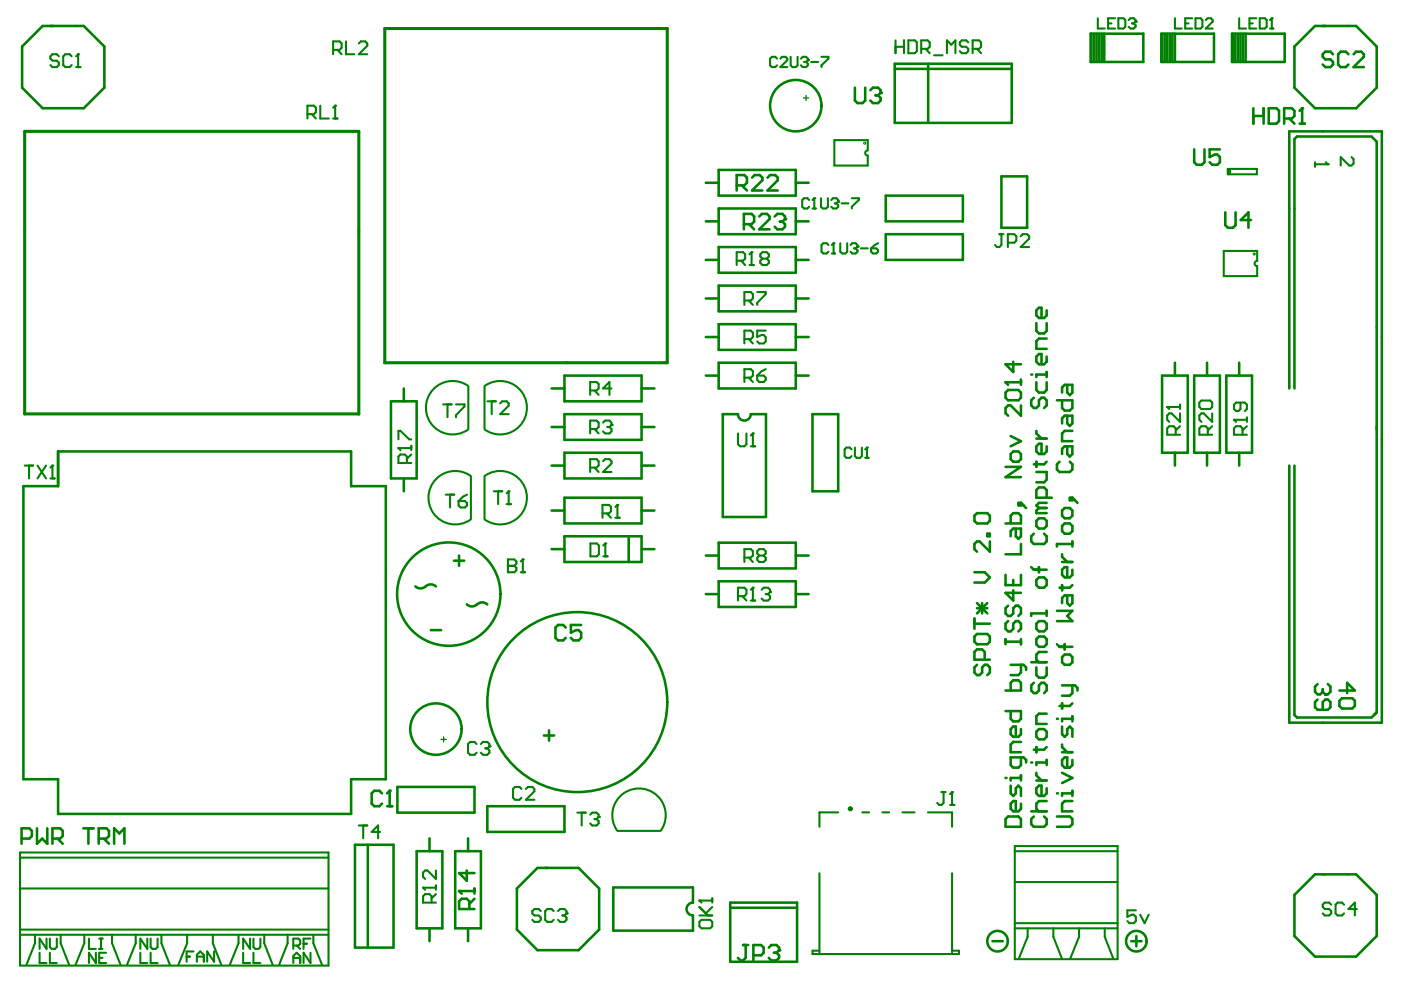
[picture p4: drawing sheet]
<svg xmlns="http://www.w3.org/2000/svg" width="289mm" height="203mm" viewBox="0 0 289 203" stroke-linecap="round" stroke-linejoin="round" font-family="sans-serif">
<g fill="none" stroke="#008000" stroke-width=".53">
<path d="M8.8 5.4h8.5l4.2 4.2v8.5l-4.2 4.2h-8.5l-4.2-4.2v-8.5zM184.5 13.2h24.1v12.2h-24.1zM184.5 14.2h23.9M191.4 13.2v12.2M224.9 6.9h10.9v5.9h-10.9zM225.1 6.9v5.9M225.6 6.9v5.9M226.1 6.9v5.9M226.7 6.9v5.9M227.2 6.9v5.9M227.7 6.9v5.9M239.5 6.9h10.9v5.9h-10.9z"/>
<path d="M239.7 6.9v5.9M240.2 6.9v5.9M240.7 6.9v5.9M241.2 6.9v5.9M241.8 6.9v5.9M242.3 6.9v5.9M254.1 6.9h10.8v5.9h-10.8zM254.2 6.9v5.9M254.8 6.9v5.9M255.3 6.9v5.9M255.8 6.9v5.9M256.3 6.9v5.9"/>
<path d="M256.9 6.9v5.9M271.2 5.4h8.5l4.2 4.2v8.5l-4.2 4.2h-8.5l-4.2-4.2v-8.5zM145.6 37.7h2.6M148.2 35.1h15.9v5.3h-15.9zM164.1 37.7h2.7M206.5 36.4h5.3v10.6h-5.3zM145.6 45.7h2.6M145.6 53.6h2.6M148.2 43h15.9v5.3h-15.9zM148.2 51h15.9v5.3h-15.9zM148.2 58.9h15.9v5.3h-15.9zM164.1 45.7h2.7"/>
<path d="M164.1 53.6h2.7M182.7 40.4h15.9v5.3h-15.9zM182.7 48.3h15.9v5.3h-15.9zM116.4 77.5h15.9v5.3h-15.9zM145.6 77.5h2.6M145.6 69.5h2.6M145.6 61.6h2.6M148.2 66.9h15.9v5.3h-15.9zM148.2 74.8h15.9v5.3h-15.9zM164.1 77.5h2.7M164.1 69.5h2.7M164.1 61.6h2.7"/>
<path d="M239.7 77.5h5.3v15.9h-5.3zM242.3 74.8v2.7M246.3 77.5h5.3v15.9h-5.3zM248.9 74.8v2.7M252.9 77.5h5.3v15.9h-5.3zM255.6 74.8v2.7M12 93.1h60.4v7.2h7.2v60.4h-7.2v7.2h-60.4v-7.2h-7.2v-60.4h7.2zM80.6 82.8h5.3v15.9h-5.3zM83.3 80.1v2.7M83.3 98.7v2.7M113.8 88.1h2.6M113.8 80.1h2.6"/>
<path d="M113.8 96h2.6M116.4 85.4h15.9v5.3h-15.9zM116.4 93.4h15.9v5.3h-15.9zM132.3 88.1h2.7M132.3 80.1h2.7M132.3 96h2.7M152.2 85.4h-3.1v21.3h8.9v-21.3h-3.2M167.6 85.4h5.3v16h-5.3zM242.3 93.4v2.6M248.9 93.4v2.6M255.6 93.4v2.6M265.9 80.1v-53h19.1v122h-19.1v-53.1"/>
<path d="M267 80.1v-51.4l.5-.5h15.4l1 1v117.8l-1 1h-15.4l-.5-.5v-51.5M93.6 115.7h2.1M94.7 114.6v2.1M113.8 105.3h2.6M113.8 113.3h2.6M116.4 102.7h15.9v5.3h-15.9zM116.4 110.6h15.9v5.3h-15.9zM129.7 110.6v5.3M132.3 105.3h2.7M132.3 113.3h2.7M145.6 114.6h2.6M148.2 112h15.9v5.3h-15.9z"/>
<path d="M148.2 119.9h15.9v5.3h-15.9zM164.1 114.6h2.7M88.8 130h2.2M145.6 122.6h2.6M164.1 122.6h2.7M112.2 151.7h2.1M113.2 150.7v2.1M73.2 174.3h8v21.2h-8zM75.9 174.3v21.2M82 162.3h15.9v5.3h-15.9zM85.9 175.6h5.3v15.9h-5.3zM88.6 172.9v2.7"/>
<path d="M93.9 175.6h5.3v15.9h-5.3zM96.5 172.9v2.7M100.5 166.3h15.9v5.3h-15.9zM110.8 179h8.5l4.3 4.3v8.5l-4.3 4.2h-8.5l-4.2-4.2v-8.5zM88.6 191.5v2.7M96.5 191.5v2.7M142.9 186.2v-3.1h-16.4v8.9h16.4v-3.1M150.6 186.2h13.8v12.2h-13.8zM150.6 187.3h13.8M271.2 180.4h8.5l4.2 4.2v8.5l-4.2 4.2h-8.5l-4.2-4.2v-8.5z"/>
</g>
<path d="M166.2 19.7v1M165.7 20.2h1.1M91 152.5h1M91.5 152v1.1" fill="none" stroke="#008000" stroke-width=".27"/>
<g fill="none" stroke="#008000" stroke-width=".42">
<path d="M179 31v-2.1h-6.9v5.3h6.9v-2.1M253.2 34.8h6v1.2h-6zM259.3 53.8v-2h-6.9v5.2h6.9v-2.1M96.6 79.7v8.8M99.9 79.7v8.8M97.1 98.3v8.8M99.9 98.3v8.8M4.1 175.9h63.6v23.3h-63.6zM4.1 176.9h63.6M127.4 171.4h8.8M172.9 167.6h-3.9v3M177.8 167.6h1.4"/>
<path d="M182 167.6h1.4M186.1 167.6h2.5M191.4 167.6h4.9v3M209.3 174.5h21.2v23.4h-21.2zM209.3 175.6h21.2M4.1 191.8h63.6M4.1 192.8h63.6M4.1 183.3h63.6M7.2 192.8v1.8l-1.7 4.4M12.5 192.8v1.8l1.8 4.4M17.4 192.8v1.8l-1.8 4.4M23.1 192.8v1.8l1.8 4.4"/>
<path d="M28 192.8v1.8l-1.8 4.4M33.3 192.8v1.8l1.7 4.4M38.6 192.8v1.8l-1.8 4.4M43.9 192.8v1.8l1.7 4.4M49.2 192.8v1.8l-1.8 4.4M54.5 192.8v1.8l1.7 4.4M59.3 192.8v1.8l-1.7 4.4M64.6 192.8v1.8l1.8 4.4M87.3 183.1h2.6M89 186.2v-1.3l-.4-.4h-.9l-.4 .4v1.3h2.6M89.9 184.5l-.9 .8M89.9 182.7v.9"/>
<path d="M169 196.1h-1.4v.7h30.2v-.7h-1.5M169 180.2v16.6M196.3 180.2v16.6M209.3 190.4h21.2M209.3 191.5h21.2M209.3 182h21.2M211.9 191.5v1.8l-1.8 4.4M217.2 191.5v1.8l1.8 4.4M222.5 191.5v1.8l-1.8 4.4M227.8 191.5v1.8l1.8 4.4"/>
</g>
<path d="M79.3 74.8h58.3v-68.9h-58.2v68.9M74 85.4h-68.9v-58.3h68.9v58.3" fill="none" stroke="#008000" stroke-width=".64"/>
<circle cx="87.3" cy="183.1" r=".21" fill="#008000"/>
<path d="M101.8 101.4h1.8M102.7 101.4v2.6M104.5 104h.9M104.9 101.4v2.6M89.9 179.6v1.7l-1.7-1.7h-.5l-.4 .4v.9l.4 .4M87.3 183.1l.4 .5" fill="none" stroke="#008000" stroke-width=".42"/>
<circle cx="104.9" cy="101.4" r=".21" fill="#008000"/>
<path d="M175.6 92.7l-.4-.4h-.6l-.4 .4v1.4l.4 .4h.6l.4-.4M176.3 92.3v1.8l.4 .4h.7l.3-.4v-1.8M178.4 94.5h.7M178.8 92.3v2.2M104.9 101.4l-.4 .4" fill="none" stroke="#008000" stroke-width=".42"/>
<circle cx="178.8" cy="92.3" r=".21" fill="#008000"/>
<path d="M170.8 50.5l-.3-.3h-.7l-.4 .3v1.4l.4 .4h.7l.3-.4M171.5 52.3h.7M171.9 50.2v2.1M178.8 92.3l-.4 .4" fill="none" stroke="#008000" stroke-width=".42"/>
<circle cx="171.9" cy="50.2" r=".21" fill="#008000"/>
<path d="M171.9 50.2l-.4 .3M173.3 50.2v1.7l.4 .4h.6l.4-.4v-1.7M175.4 50.5l.4-.3h.7l.3 .3v.4" fill="none" stroke="#008000" stroke-width=".42"/>
<circle cx="176.8" cy="50.9" r=".21" fill="#008000"/>
<path d="M255.6 3.8v2.1h1.4M257.7 4.8h.7M259.1 3.8h-1.4v2.1h1.4M259.8 3.8h1.1l.3 .3v1.4l-.3 .4h-1.1zM261.9 5.9h.7M262.3 3.8v2.1M176.1 51.2h.4M176.5 51.2l.3 .4v.3l-.3 .4h-.7l-.4-.4M176.8 50.9l-.3 .3M177.5 51.2h1.5M179.6 51.2h1.1l.4 .4v.3l-.4 .4h-.7l-.4-.4zM181.1 50.2l-.7 .3-.8 .7" fill="none" stroke="#008000" stroke-width=".42"/>
<path d="M204.7 194.2h2.1" fill="none" stroke="#008000" stroke-width=".53"/>
<circle cx="262.3" cy="3.8" r=".21" fill="#008000"/>
<path d="M262.3 3.8l-.4 .3M271.2 33.5v.9M271.2 33.9h2.6M274.5 186.6l-.4-.4h-.9l-.4 .4v.5l.4 .4h.9l.4 .5v.4l-.4 .5h-.9l-.4-.5M277.2 186.6l-.4-.4h-.9l-.5 .4v1.8l.5 .5h.9l.4-.5M279.8 187.5h-1.7l1.3-1.3v2.7" fill="none" stroke="#008000" stroke-width=".42"/>
<circle cx="273.8" cy="33.9" r=".21" fill="#008000"/>
<g fill="none" stroke="#008000" stroke-width=".42">
<path d="M63.4 23.5h1.3l.4-.4v-.9l-.4-.4h-1.3v2.7M64.3 23.5l.8 1M66 21.8v2.7h1.8M68.7 24.5h.9M69.1 21.8v2.7M273.4 33.5l.4 .4M74 170.3h1.7M74.9 170.3v2.6M78.4 171.6h-1.7l1.3-1.3v2.6M18.3 193.6v2.2h1.5M19.8 196.5v2.2l-1.5-2.2v2.2M20.5 195.8h.7"/>
<path d="M20.5 193.6h.7M20.5 197.6h.7M20.8 193.6v2.2M21.9 196.5h-1.4v2.2h1.4M38.5 197.3h.7M39.9 196.3h-1.4v2.1M40.6 197.3h1.4M40.6 198.4v-1.4l.7-.7 .7 .7v1.4M44.2 196.3v2.1l-1.5-2.1v2.1M50.1 196.5v2.2h1.5M51.6 193.6v2.2l-1.5-2.2v2.2M52.3 193.6v1.8l.3 .4h.7l.4-.4v-1.8"/>
<path d="M52.3 196.5v2.2h1.4"/>
</g>
<circle cx="69.1" cy="21.8" r=".21" fill="#008000"/>
<g fill="none" stroke="#008000" stroke-width=".42">
<path d="M68.7 10.3h1.3l.4-.4v-.9l-.4-.5h-1.3v2.7M69.6 10.3l.8 .9M71.3 8.5v2.7h1.8M74 9l.4-.5h.9l.4 .5v.4l-1.7 1.8h1.7M69.1 21.8l-.4 .4M82.2 92.4h2.6M83.9 95.5v-1.3l-.4-.4h-.9l-.4 .4v1.3h2.6M84.8 93.8l-.9 .8M84.8 92v.9M91.4 83.4h1.7M92.3 83.4v2.7M94 83.4h1.8v.4l-1.8 1.9v.4"/>
<path d="M91.9 102h1.8M92.8 102v2.7M94.6 103.4h1.3l.4 .4v.5l-.4 .4h-.9l-.4-.4zM96.3 102l-.8 .5-.9 .9"/>
</g>
<circle cx="82.2" cy="92.4" r=".21" fill="#008000"/>
<path d="M82.2 92.4l.4 .5M82.2 90.6v-1.7h.4l1.8 1.7h.4M100.5 82.8h1.8M101.4 82.8v2.6M103.2 83.2l.4-.4h.9l.4 .4v.5l-1.7 1.7h1.7M107.6 162.8l-.5-.5h-.9l-.4 .5v1.8l.4 .4h.9l.5-.4M108.5 162.8l.4-.5h.9l.4 .5v.4l-1.7 1.8h1.7M119.1 167.6h1.7M120 167.6v2.7M121.7 168.1l.4-.5h.9l.5 .5v.4" fill="none" stroke="#008000" stroke-width=".42"/>
<circle cx="123.5" cy="168.5" r=".21" fill="#008000"/>
<path d="M124.3 105.9h1.3l.4-.4v-.9l-.4-.4h-1.3v2.6M125.2 105.9l.8 .9M126.9 106.8h.9M127.3 104.2v2.6M122.6 169h.4M123 169l.5 .4v.5l-.5 .4h-.9l-.4-.4M123.5 168.5l-.5 .5" fill="none" stroke="#008000" stroke-width=".42"/>
<circle cx="127.3" cy="104.2" r=".21" fill="#008000"/>
<path d="M121.7 88.5h1.3l.5-.4v-.9l-.5-.4h-1.3v2.6M121.7 96.5h1.3l.5-.5v-.9l-.5-.4h-1.3v2.7M122.6 96.5l.9 .9M122.6 88.5l.9 .9M124.4 95.1l.4-.4h.9l.4 .4v.5l-1.7 1.8h1.7M124.4 87.2l.4-.4h.9l.4 .4v.5M127.3 104.2l-.4 .4" fill="none" stroke="#008000" stroke-width=".42"/>
<circle cx="126.1" cy="87.7" r=".21" fill="#008000"/>
<path d="M125.3 88.1h.4M125.7 88.1l.4 .4v.5l-.4 .4h-.9l-.4-.4M126.1 87.7l-.4 .4M144.2 188.9h2.7M144.2 187.1l1.8 1.8M144.2 185.8h2.7M144.7 189.8h1.8l.4 .4v.9l-.4 .4h-1.8l-.5-.4v-.9zM146.9 185.3v.9M146.9 187.1l-1.3 1.3" fill="none" stroke="#008000" stroke-width=".42"/>
<circle cx="144.2" cy="185.8" r=".21" fill="#008000"/>
<path d="M144.2 185.8l.5 .4" fill="none" stroke="#008000" stroke-width=".42"/>
<path d="M153.2 195h1.1M153.8 195v2.6l-.6 .5h-.5l-.5-.5M155.4 197.1h1.6l.5-.6v-1l-.5-.5h-1.6v3.1M158.5 195.5l.6-.5h1l.6 .5v.5" fill="none" stroke="#008000" stroke-width=".53"/>
<circle cx="160.7" cy="196" r=".27" fill="#008000"/>
<path d="M159.6 196.5h.5M160.1 196.5l.6 .6v.5l-.6 .5h-1l-.6-.5M160.7 196l-.6 .5" fill="none" stroke="#008000" stroke-width=".53"/>
<path d="M152.2 123h1.3l.4-.4v-.9l-.4-.5h-1.3v2.7M153.1 123l.8 .9M154.8 123.9h.9M155.3 121.2v2.7" fill="none" stroke="#008000" stroke-width=".42"/>
<circle cx="155.3" cy="121.2" r=".21" fill="#008000"/>
<path d="M155.3 121.2l-.5 .5M157.1 121.7l.4-.5h.9l.4 .5v.4" fill="none" stroke="#008000" stroke-width=".42"/>
<circle cx="158.8" cy="122.1" r=".21" fill="#008000"/>
<path d="M152.2 89.4v2.2l.4 .5h.9l.4-.5v-2.2M154.8 92.1h.9M155.3 89.4v2.7M157.9 122.6h.5M158.4 122.6l.4 .4v.5l-.4 .4h-.9l-.4-.4M158.8 122.1l-.4 .5" fill="none" stroke="#008000" stroke-width=".42"/>
<circle cx="155.3" cy="89.4" r=".21" fill="#008000"/>
<g fill="none" stroke="#008000" stroke-width=".42">
<path d="M151.9 53.8h1.3l.5-.4v-.9l-.5-.5h-1.3v2.7M152.8 53.8l.9 .9M154.6 54.7h.9M155 52v2.7M153.5 62h1.3l.5-.4v-.9l-.5-.5h-1.3v2.7M153.5 70h1.3l.5-.5v-.9l-.5-.4h-1.3v2.7M153.5 77.9h1.3l.5-.4v-.9l-.5-.4h-1.3v2.6M154.4 70l.9 .9M154.4 77.9l.9 .9M154.4 62l.9 .9M156.2 60.2h1.7v.5l-1.7 1.8v.4M156.2 77.5h1.3l.4 .4v.5l-.4 .4h-.9l-.4-.4z"/>
<path d="M157.9 68.2h-1.7v1.3l.9-.4h.4l.4 .4v.9l-.4 .5h-.9l-.4-.5M157.9 76.2l-.8 .4-.9 .9M155.3 89.4l-.5 .4"/>
</g>
<circle cx="155" cy="52" r=".21" fill="#008000"/>
<path d="M155 52l-.4 .5M157.2 53.4l-.4-.5v-.4l.4-.5h.9l.4 .5v.4l-.4 .5M157.2 53.4l-.4 .4v.5l.4 .4h.9l.4-.4v-.5l-.4-.4M157.2 53.4h.9M166.9 41.3l-.4-.4h-.7l-.4 .4v1.3l.4 .4h.7l.4-.4M167.6 43h.6M167.9 40.9v2.1" fill="none" stroke="#008000" stroke-width=".42"/>
<path d="M151.9 38.2h1.6l.5-.5v-1.1l-.5-.5h-1.6v3.2M153 38.2l1 1.1M155.1 36.6l.5-.5h1.1l.5 .5v.6l-2.1 2.1h2.1M158.3 36.6l.5-.5h1.1l.5 .5v.6l-2.1 2.1h2.1" fill="none" stroke="#008000" stroke-width=".53"/>
<circle cx="167.9" cy="40.9" r=".21" fill="#008000"/>
<path d="M167.9 40.9l-.3 .4M169.3 40.9v1.7l.4 .4h.7l.3-.4v-1.7M171.4 41.3l.4-.4h.7l.4 .4v.3" fill="none" stroke="#008000" stroke-width=".42"/>
<circle cx="172.9" cy="41.6" r=".21" fill="#008000"/>
<g fill="none" stroke="#008000" stroke-width=".42">
<path d="M172.2 42h.3M172.5 42l.4 .3v.3l-.4 .4h-.7l-.4-.4M172.9 41.6l-.4 .4M173.5 42h1.5M175.7 40.9h1.4v.4l-1.4 1.3v.4M206.1 48.3h.8M206.5 48.3v2.2l-.4 .5h-.5l-.4-.5M207.8 50.1h1.4l.4-.5v-.9l-.4-.4h-1.4v2.7M210.5 48.7l.4-.4h.9l.4 .4v.5l-1.7 1.8h1.7M240.7 84h2.7M242.5 89.7v-1.3l-.5-.5h-.9l-.4 .5v1.3h2.7M243.4 85.3v1.7l-1.8-1.7h-.5l-.4 .4v.9l.4 .4"/>
<path d="M243.4 87.9l-.9 .9M243.4 83.5v.9"/>
</g>
<path d="M233.3 194.2h2.1M234.4 193.1v2.1" fill="none" stroke="#008000" stroke-width=".53"/>
<circle cx="240.7" cy="84" r=".21" fill="#008000"/>
<path d="M240.7 84l.4 .4M254.5 86.6h2.6M256.2 89.7v-1.3l-.4-.5h-.9l-.4 .5v1.3h2.6M257.1 87.9l-.9 .9M257.1 86.1v.9" fill="none" stroke="#008000" stroke-width=".42"/>
<circle cx="254.5" cy="86.6" r=".21" fill="#008000"/>
<path d="M254.5 86.6l.4 .4M255.8 83.1v1.3l-.4 .4h-.5l-.4-.4v-.9l.4-.4h1.8l.4 .4v.9l-.4 .4" fill="none" stroke="#008000" stroke-width=".42"/>
<path d="M273.8 141.1l.6 .6v1l-.6 .5h-.5M276.2 142.5h3.2l-1.6-1.6v2.1M276.8 144h2.1l.5 .6v1l-.5 .6h-2.1l-.6-.6v-1z" fill="none" stroke="#008000" stroke-width=".53"/>
<circle cx="273.3" cy="143.2" r=".27" fill="#008000"/>
<path d="M271.7 144.3l-.5 .5v1.1l.5 .5h2.1l.6-.5v-1.1l-.6-.5h-.5l-.5 .5v1.6M271.7 141.1l-.5 .6v1l.5 .5h.6l.5-.5M272.8 142.7l.5 .5M272.8 142.2v.5" fill="none" stroke="#008000" stroke-width=".53"/>
<path d="M278.7 32.4l.4 .4v.9l-.4 .5h-.5l-1.7-1.8v1.8M5.1 96h1.7M6 96v2.7M7.7 96l1.8 2.7M9.5 96l-1.8 2.7M10.4 98.7h.9M10.8 96v2.7" fill="none" stroke="#008000" stroke-width=".42"/>
<circle cx="10.8" cy="96" r=".21" fill="#008000"/>
<path d="M10.8 96l-.4 .5M104.7 115.4v2.7h1.4l.4-.5v-.4l-.4-.5h-1.4" fill="none" stroke="#008000" stroke-width=".42"/>
<circle cx="104.7" cy="116.7" r=".21" fill="#008000"/>
<path d="M104.7 115.4h1.4l.4 .4v.5l-.4 .4h-1.4M107.4 118.1h.9M107.8 115.4v2.7" fill="none" stroke="#008000" stroke-width=".42"/>
<circle cx="107.8" cy="115.4" r=".21" fill="#008000"/>
<path d="M107.8 115.4l-.4 .4M121.8 112.1h1.3l.4 .4v1.8l-.4 .5h-1.3zM124.4 114.8h.9M124.8 112.1v2.7" fill="none" stroke="#008000" stroke-width=".42"/>
<path d="M116.7 129.5l-.6-.6h-1l-.5 .6v2.1l.5 .5h1l.6-.5M119.9 128.9h-2.2v1.6l1.1-.5h.5l.6 .5v1.1l-.6 .5h-1l-.6-.5" fill="none" stroke="#008000" stroke-width=".53"/>
<circle cx="124.8" cy="112.1" r=".21" fill="#008000"/>
<path d="M121.7 80.6h1.3l.5-.5v-.9l-.5-.4h-1.3v2.7M122.6 80.6l.9 .9M126.1 80.1h-1.7l1.3-1.3v2.7M124.8 112.1l-.4 .4M153.5 115h1.3l.5-.4v-.9l-.5-.4h-1.3v2.6M154.4 115l.9 .9M156.6 114.6l-.4-.4v-.5l.4-.4h.9l.4 .4v.5l-.4 .4M156.6 114.6l-.4 .4v.5l.4 .4h.9l.4-.4v-.5l-.4-.4M156.6 114.6h.9" fill="none" stroke="#008000" stroke-width=".42"/>
<path d="M153.4 46.2h1.6l.5-.5v-1l-.5-.6h-1.6v3.2M154.5 46.2l1 1.1M156.6 44.7l.5-.6h1.1l.5 .6v.5l-2.1 2.1h2.1M159.8 44.7l.5-.6h1.1l.5 .6v.5" fill="none" stroke="#008000" stroke-width=".53"/>
<circle cx="161.9" cy="45.2" r=".27" fill="#008000"/>
<path d="M160.8 45.7h.6M161.4 45.7l.5 .5v.6l-.5 .5h-1.1l-.5-.5M161.9 45.2l-.5 .5" fill="none" stroke="#008000" stroke-width=".53"/>
<path d="M194.2 163.4h.8M194.6 163.4v2.2l-.4 .5h-.5l-.4-.5M195.9 166.1h.9M196.3 163.4v2.7" fill="none" stroke="#008000" stroke-width=".42"/>
<circle cx="196.3" cy="163.4" r=".21" fill="#008000"/>
<path d="M196.3 163.4l-.4 .4" fill="none" stroke="#008000" stroke-width=".42"/>
<g fill="none" stroke="#008000" stroke-width=".53">
<path d="M274.9 11.2l-.5-.5h-1.1l-.5 .5v.5l.5 .6h1.1l.5 .5v.5l-.5 .5h-1.1l-.5-.5M278.1 11.2l-.5-.5h-1.1l-.5 .5v2.1l.5 .5h1.1l.5-.5M279.1 11.2l.6-.5h1l.6 .5v.5l-2.2 2.1h2.2M252.7 43.8v2.7l.5 .5h1.1l.5-.5v-2.7M258 45.4h-2.1l1.6-1.6v3.2M201 118.1h2.1l1 1-1 1.1h-2.1M201.5 105.9h2.1l.5 .5v1l-.5 .6h-2.1l-.5-.6v-1zM203.6 110.1h.5v.5h-.5zM204.1 111.7v2.1l-2.1-2.1h-.5l-.5 .5v1.1l.5 .5M201 127.6v2.1M201 128.7h3.1M201.5 137.1l-.5 .6v1l.5 .6h.5l.5-.6v-1l.6-.6h.5l.5 .6v1l-.5 .6"/>
<path d="M201.5 130.8h2.1l.5 .5v1.1l-.5 .5h-2.1l-.5-.5v-1.1zM201.5 124.4l2.1 2.1M201.5 125.5h2.1M202.5 124.4v2.1M203.1 136.1v-1.6l-.6-.5h-1l-.5 .5v1.6h3.1M203.6 124.4l-2.1 2.1M210.5 160v1M207.9 168.4h2.1l.5 .6v1.6h-3.1v-1.6zM208.4 162.1v1.6l.6 .5 .5-.5v-1.1l.5-.5 .5 .5v1.6M210.5 165.8v1l-.5 .6h-1l-.6-.6v-1l.6-.5h.5v2.1M210.5 160.5h-2.1v.5"/>
</g>
<circle cx="207.4" cy="160.5" r=".27" fill="#008000"/>
<g fill="none" stroke="#008000" stroke-width=".53">
<path d="M207.4 78.9h3.1M210.5 78.3v1.1M207.4 96.3h3.1l-3.1 2.1h3.1M207.9 80.5h2.1l.5 .5v1l-.5 .6h-2.1l-.5-.6v-1zM208.4 89.9l2.1 1.1-2.1 1.1M209 93.1h1l.5 .6v1l-.5 .6h-1l-.6-.6v-1zM210.5 83.6v2.2l-2.1-2.2h-.5l-.5 .6v1l.5 .6M207.4 108h3.1v-1.6l-.5-.5h-1l-.6 .5v1.6M207.4 118.6v2.1h3.1v-2.1M209 119.6v1.1M209.5 109v1.6l.5 .6 .5-.6v-1.6h-1.5l-.6 .6v1M210 103.7h.5v.6h-.5z"/>
<path d="M210.5 112.2v2.1h-3.1M210.5 103.7l1.1 1.1M207.4 131.8v1.1M207.4 132.4h3.1M207.9 125l-.5 .5v1l.5 .6h.5l.6-.6v-1l.5-.5h.5l.5 .5v1l-.5 .6M207.9 128.1l-.5 .6v1l.5 .6h.5l.6-.6v-1l.5-.6h.5l.5 .6v1l-.5 .6M208.4 137.1h2.7l.5 .6v.5M209 121.8v2.1l-1.6-1.6h3.1M210.5 131.8v1.1M210.5 137.1v1.6l-.5 .6h-1.6M207.4 142.5h3.1v-1.6l-.5-.6h-1l-.6 .6v1.6M207.4 146.7h3.1v1.6l-.5 .5h-1l-.6-.5v-1.6"/>
<path d="M210.5 156.2v1.6l-.5 .6h-1l-.6-.6v-1.6h2.7l.5 .6v.5M210.5 150.4v1.1l-.5 .5h-1l-.6-.5v-1.1l.6-.5h.5v2.1M210.5 153.1h-1.5l-.6 .5v1.6h2.1"/>
</g>
<circle cx="207.4" cy="78.9" r=".27" fill="#008000"/>
<path d="M207.4 78.9l.5 .5M209 74.6v2.1l-1.6-1.5h3.1M218 168.4h2.6l.6 .6v1l-.6 .6h-2.6M221.2 163.1v1.1M221.2 165.3h-1.6l-.6 .5v1.6h2.2M221.2 163.7h-2.2v.5" fill="none" stroke="#008000" stroke-width=".53"/>
<circle cx="218" cy="163.7" r=".27" fill="#008000"/>
<path d="M219 159.4l2.2 1.1-2.2 1M219 149.9v1.6l.6 .5 .5-.5v-1.1l.5-.5 .6 .5v1.6M219 153.6v.5l1.1 1.1M219 155.2h2.2M221.2 147.8v1M221.2 156.8v1l-.6 .6h-1l-.6-.6v-1l.6-.6h.5v2.2M221.2 148.3h-2.2v.5" fill="none" stroke="#008000" stroke-width=".53"/>
<circle cx="218" cy="148.3" r=".27" fill="#008000"/>
<g fill="none" stroke="#008000" stroke-width=".53">
<path d="M220.1 79.4v1.6l.5 .5 .6-.5v-1.6h-1.6l-.6 .5v1.1M218 82.6h3.2v1.6l-.6 .5h-1l-.6-.5v-1.6M218.5 95.3l-.5 .5v1l.5 .6h2.1l.6-.6v-1l-.6-.5M220.1 85.8v1.5l.5 .6 .6-.6v-1.5h-1.6l-.6 .5v1M220.1 92.1v1.6l.5 .5 .6-.5v-1.6h-1.6l-.6 .5v1.1M221.2 88.9h-1.6l-.6 .5v1.6h2.2M219 114.3v.6l1.1 1M219 115.9h2.2M219.6 104.8h1l.6 .5v1.1l-.6 .5h-1l-.6-.5v-1.1zM219.6 108h1l.6 .5v1.1l-.6 .5h-1l-.6-.5v-1.1zM220.6 102.7h.6v.5h-.6zM221.2 117.5v1.1l-.6 .5h-1l-.6-.5v-1.1l.6-.5h.5v2.1"/>
<path d="M221.2 111.7v1.1M221.2 112.2h-3.2v.6M221.2 102.7l1 1M218 132.9l.5 .5h2.7M218 126h3.2l-1.1 1.1 1.1 1h-3.2M219 120.7v1.1M219.6 135h1l.6 .6v1l-.6 .5h-1l-.6-.5v-1zM219.6 132.9v1.1M220.1 122.8v1.6l.5 .6 .6-.6v-1.6h-1.6l-.6 .6v1M221.2 120.7l-.6 .5h-2.1M219 145.1v1.1M219 141.4h2.7l.5 .5v.6"/>
<path d="M221.2 145.1l-.6 .5h-2.1M221.2 141.4v1.6l-.6 .5h-1.6"/>
</g>
<path d="M160.2 12.1l-.3-.4h-.7l-.4 .4v1.4l.4 .3h.7l.3-.3M160.9 12.1l.4-.4h.7l.4 .4v.3l-1.5 1.4h1.5M163.1 11.7v1.8l.3 .3h.7l.4-.3v-1.8M165.2 12.1l.3-.4h.7l.4 .4v.3" fill="none" stroke="#008000" stroke-width=".42"/>
<circle cx="166.6" cy="12.4" r=".21" fill="#008000"/>
<path d="M165.9 12.8h.3M166.2 12.8l.4 .4v.3l-.4 .3h-.7l-.3-.3M166.6 12.4l-.4 .4M167.3 12.8h1.4M169.4 11.7h1.4v.4l-1.4 1.4v.3M226.4 3.8v2.1h1.4M228.5 4.8h.7M230 3.8h-1.5v2.1h1.5M230.6 3.8h1.1l.4 .3v1.4l-.4 .4h-1.1zM232.8 4.1l.3-.3h.7l.4 .3v.4" fill="none" stroke="#008000" stroke-width=".42"/>
<circle cx="234.2" cy="4.5" r=".21" fill="#008000"/>
<g fill="none" stroke="#008000" stroke-width=".42">
<path d="M233.4 4.8h.4M233.8 4.8l.4 .4v.3l-.4 .4h-.7l-.3-.4M234.2 4.5l-.4 .3M242.3 3.8v2.1h1.4M244.4 4.8h.7M245.9 3.8h-1.5v2.1h1.5M246.5 3.8h1.1l.4 .3v1.4l-.4 .4h-1.1zM248.7 4.1l.3-.3h.7l.4 .3v.4l-1.4 1.4h1.4M98.3 153.5l-.4-.4h-.9l-.5 .4v1.8l.5 .4h.9l.4-.4M99.2 153.5l.4-.4h.9l.4 .4v.5M8.2 196.5v2.2h1.4M9.6 193.6v2.2l-1.4-2.2v2.2"/>
<path d="M10.3 193.6v1.8l.4 .4h.6l.4-.4v-1.8M10.3 196.5v2.2h1.4M28.9 196.5v2.2h1.5M30.4 193.6v2.2l-1.5-2.2v2.2M31.1 193.6v1.8l.3 .4h.7l.4-.4v-1.8M31.1 196.5v2.2h1.4M60.5 195.1h1l.4-.4v-.7l-.4-.4h-1v2.2M60.5 198.7v-1.5l.7-.7 .7 .7v1.5M60.5 197.6h1.4M61.2 195.1l.7 .7M62.6 194.7h.7M64 193.6h-1.4v2.2"/>
<path d="M64 196.5v2.2l-1.4-2.2v2.2"/>
</g>
<circle cx="100.9" cy="154" r=".21" fill="#008000"/>
<path d="M100.1 154.4h.4M100.5 154.4l.4 .4v.5l-.4 .4h-.9l-.4-.4M100.9 154l-.4 .4M111.5 188l-.4-.5h-.9l-.4 .5v.4l.4 .5h.9l.4 .4v.5l-.4 .4h-.9l-.4-.4M114.2 188l-.4-.5h-.9l-.5 .5v1.8l.5 .4h.9l.4-.4M115.1 188l.4-.5h.9l.4 .5v.4" fill="none" stroke="#008000" stroke-width=".42"/>
<circle cx="116.8" cy="188.4" r=".21" fill="#008000"/>
<path d="M116 188.9h.4M116.4 188.9l.4 .4v.5l-.4 .4h-.9l-.4-.4M116.8 188.4l-.4 .5M234.2 187.8h-1.7v1.3l.9-.4h.4l.4 .4v.9l-.4 .4h-.9l-.4-.4M235.1 188.7l.9 1.7 .9-1.7" fill="none" stroke="#008000" stroke-width=".42"/>
<path d="M176.3 18.1v2.6l.5 .6h1.1l.5-.6v-2.6M179.5 18.6l.5-.5h1.1l.5 .5v.5" fill="none" stroke="#008000" stroke-width=".53"/>
<circle cx="181.6" cy="19.1" r=".27" fill="#008000"/>
<g fill="none" stroke="#008000" stroke-width=".53">
<path d="M180.5 19.7h.6M181.1 19.7l.5 .5v.5l-.5 .6h-1.1l-.5-.6M181.6 19.1l-.5 .6M246.3 30.8v2.7l.5 .5h1.1l.5-.5v-2.7M251.6 30.8h-2.1v1.6l1-.5h.5l.6 .5v1.1l-.6 .5h-1l-.5-.5M258.5 22.3v3.2M258.5 23.9h2.1M260.6 22.3v3.2M261.6 22.3h1.6l.6 .6v2.1l-.6 .5h-1.6zM264.8 24.5h1.6l.6-.6v-1l-.6-.6h-1.6v3.2M265.9 24.5l1.1 1M268 25.5h1.1"/>
<path d="M268.5 22.3v3.2"/>
</g>
<g fill="none" stroke="#008000" stroke-width=".42">
<path d="M184.7 8.3v2.7M184.7 9.7h1.7M186.4 8.3v2.7M187.3 8.3h1.4l.4 .5v1.8l-.4 .4h-1.4zM190 10.1h1.3l.4-.4v-.9l-.4-.5h-1.3v2.7M190.9 10.1l.8 .9M192.6 11.4h1.8M195.3 11v-2.7l.9 .9 .8-.9v2.7M199.7 8.8l-.4-.5h-.9l-.5 .5v.4l.5 .5h.9l.4 .4v.5l-.4 .4h-.9l-.5-.4M200.6 10.1h1.3l.4-.4v-.9l-.4-.5h-1.3v2.7M201.5 10.1l.8 .9M247.8 82.6h1.8l.4 .5v.9l-.4 .4h-1.8l-.5-.4v-.9z"/>
<path d="M249.1 89.7v-1.3l-.4-.5h-.9l-.5 .5v1.3h2.7M250 85.3v1.7l-1.8-1.7h-.4l-.5 .4v.9l.5 .4M250 87.9l-.9 .9"/>
</g>
<circle cx="268.5" cy="22.3" r=".27" fill="#008000"/>
<path d="M268.5 22.3l-.5 .6" fill="none" stroke="#008000" stroke-width=".53"/>
<path d="M12.1 11.6l-.4-.4h-.9l-.4 .4v.5l.4 .4h.9l.4 .4v.5l-.4 .4h-.9l-.4-.4M14.8 11.6l-.4-.4h-.9l-.5 .4v1.8l.5 .4h.9l.4-.4M15.7 13.8h.9M16.1 11.2v2.6" fill="none" stroke="#008000" stroke-width=".42"/>
<circle cx="16.1" cy="11.2" r=".21" fill="#008000"/>
<path d="M16.1 11.2l-.4 .4" fill="none" stroke="#008000" stroke-width=".42"/>
<path d="M94.7 183.8h3.2M96.8 187.5v-1.6l-.5-.5h-1.1l-.5 .5v1.6h3.2M97.9 185.4l-1.1 1.1M97.9 183.3v1" fill="none" stroke="#008000" stroke-width=".53"/>
<circle cx="94.7" cy="183.8" r=".27" fill="#008000"/>
<path d="M78.8 163.7l-.6-.6h-1l-.5 .6v2.1l.5 .5h1l.6-.5M79.8 166.3h1.1M80.4 163.1v3.2M96.3 179.6v2.1l-1.6-1.6h3.2M94.7 183.8l.5 .5" fill="none" stroke="#008000" stroke-width=".53"/>
<circle cx="80.4" cy="163.1" r=".27" fill="#008000"/>
<path d="M213.7 159.4v.6l1.1 1M215.9 156.8v1M215.9 157.3h-2.2v.5M80.4 163.1l-.6 .6M212.7 167.4h3.2M213.2 168.4l-.5 .6v1l.5 .6h2.1l.6-.6v-1l-.6-.6M213.7 161h2.2M215.9 162.6v1.1l-.6 .5h-1l-.6-.5v-1.1l.6-.5h.5v2.1M215.9 165.3h-1.6l-.6 .5v1l.6 .6" fill="none" stroke="#008000" stroke-width=".53"/>
<circle cx="212.7" cy="157.3" r=".27" fill="#008000"/>
<g fill="none" stroke="#008000" stroke-width=".53">
<path d="M213.7 78.9v1.6l.6 .5h1l.6-.5v-1.6M215.9 77.3h-2.2v.5M215.9 76.7v1.1M213.2 82l-.5 .6v1l.5 .6h.5l.6-.6v-1l.5-.6h.5l.6 .6v1l-.6 .6M213.7 88.9v.5l1.1 1.1M213.7 95.3v1M213.7 97.4h2.2v1.6l-.6 .5h-1.6M213.7 90.5h2.2M215.9 92.1v1l-.6 .6h-1l-.6-.6v-1l.6-.6h.5v2.2M215.9 95.3l-.6 .5h-2.1M212.7 117l.5 .5h2.7M213.2 110.1l-.5 .5v1.1l.5 .5h2.1l.6-.5v-1.1l-.6-.5"/>
<path d="M214.3 104.8l-.6 .5v.6h2.2M214.3 106.9h1l.6 .5v1.1l-.6 .5h-1l-.6-.5v-1.1zM214.3 119.1h1l.6 .5v1.1l-.6 .5h-1l-.6-.5v-1.1zM214.3 117v1.1M214.3 104.8h1.6M215.9 102.7v-1.6l-.6-.5h-1l-.6 .5v1.6h3.2M215.9 103.7h-1.6l-.6 .6 .6 .5M212.7 136.6h3.2M213.7 137.7v1.6l.6 .5h1l.6-.5v-1.6M214.3 128.1h1l.6 .6v1l-.6 .6h-1l-.6-.6v-1zM214.3 131.3h1l.6 .5v1.1l-.6 .5h-1l-.6-.5v-1.1zM215.9 134.5h-1.6l-.6 .5v1.1l.6 .5"/>
<path d="M215.9 126v1.1M215.9 126.5h-3.2v.6M213.2 140.9l-.5 .5v1.1l.5 .5h.5l.6-.5v-1.1l.5-.5h.5l.6 .5v1.1l-.6 .5M213.7 154.1v1.1M214.3 150.4h1l.6 .5v1.1l-.6 .5h-1l-.6-.5v-1.1zM215.9 154.1l-.6 .5h-2.1M215.9 147.2h-1.6l-.6 .6v1.5h2.2"/>
</g>
<circle cx="212.7" cy="77.3" r=".27" fill="#008000"/>
<g fill="none" stroke="#008000" stroke-width=".53">
<path d="M213.7 66.7v1.6l.6 .5h1l.6-.5v-1.6M215.9 64v1.1l-.6 .5h-1l-.6-.5v-1.1l.6-.5h.5v2.1M215.9 73.6v1l-.6 .6h-1l-.6-.6v-1l.6-.6h.5v2.2M215.9 69.8h-1.6l-.6 .6v1.6h2.2M152.2 85.4a1.33 1.33 0 0 0 1.3 1.4 1.33 1.33 0 0 0 1.3-1.4M85.7 121a1.48 1.48 0 0 0 2.1 0M87.8 121a1.48 1.48 0 0 1 2.1 0M96.3 124.7a1.48 1.48 0 0 0 2.1 0M98.4 124.7a1.48 1.48 0 0 1 2.1 0M4.5 173h1.5l.6-.5v-1.1l-.6-.5h-1.5v3.2M7.6 170.9v3.2l1.1-1.1 1.1 1.1v-3.2M10.8 173h1.6l.5-.5v-1.1l-.5-.5h-1.6v3.2"/>
<path d="M11.9 173l1 1.1M17.2 170.9h2.1M18.2 170.9v3.2M20.4 173h1.5l.6-.5v-1.1l-.6-.5h-1.5v3.2M21.4 173l1.1 1.1M23.5 174.1v-3.2l1.1 1 1.1-1v3.2M142.9 186.2a1.33 1.33 0 0 0-1.3 1.3 1.33 1.33 0 0 0 1.3 1.4"/>
<circle cx="164.1" cy="21.8" r="5.3"/>
<circle cx="92.5" cy="122.6" r="10.7"/>
<circle cx="89.9" cy="150.4" r="5.3"/>
<circle cx="119.1" cy="144.8" r="18.6"/>
<circle cx="175.4" cy="166.8" r=".27"/>
<circle cx="205.7" cy="194.2" r="2.12"/>
<circle cx="234.3" cy="194.2" r="2.12"/>
</g>
<g fill="none" stroke="#008000" stroke-width=".21">
<circle cx="178.3" cy="29.5" r=".21"/>
<circle cx="258.6" cy="52.4" r=".21"/>
</g>
<path d="M179 31a.53 .53 0 0 0-.6 .6 .53 .53 0 0 0 .6 .5M253.2 35a.48 .48 0 0 1 .5 .4 .48 .48 0 0 1-.5 .5M259.3 53.8a.53 .53 0 0 0-.6 .6 .53 .53 0 0 0 .6 .5M96.5 79.6a5.5 5.5 0 0 0-8.7 4.5 5.5 5.5 0 0 0 8.7 4.5M100 79.6a5.5 5.5 0 0 1 8.7 4.5 5.5 5.5 0 0 1-8.7 4.5M97 98.2a5.5 5.5 0 0 0-8.6 4.5 5.5 5.5 0 0 0 8.6 4.5M100 98.2a5.5 5.5 0 0 1 8.7 4.5 5.5 5.5 0 0 1-8.7 4.5M127.3 171.3a5.5 5.5 0 0 1 4.5-8.6 5.5 5.5 0 0 1 4.5 8.6" fill="none" stroke="#008000" stroke-width=".42"/>
</svg>
